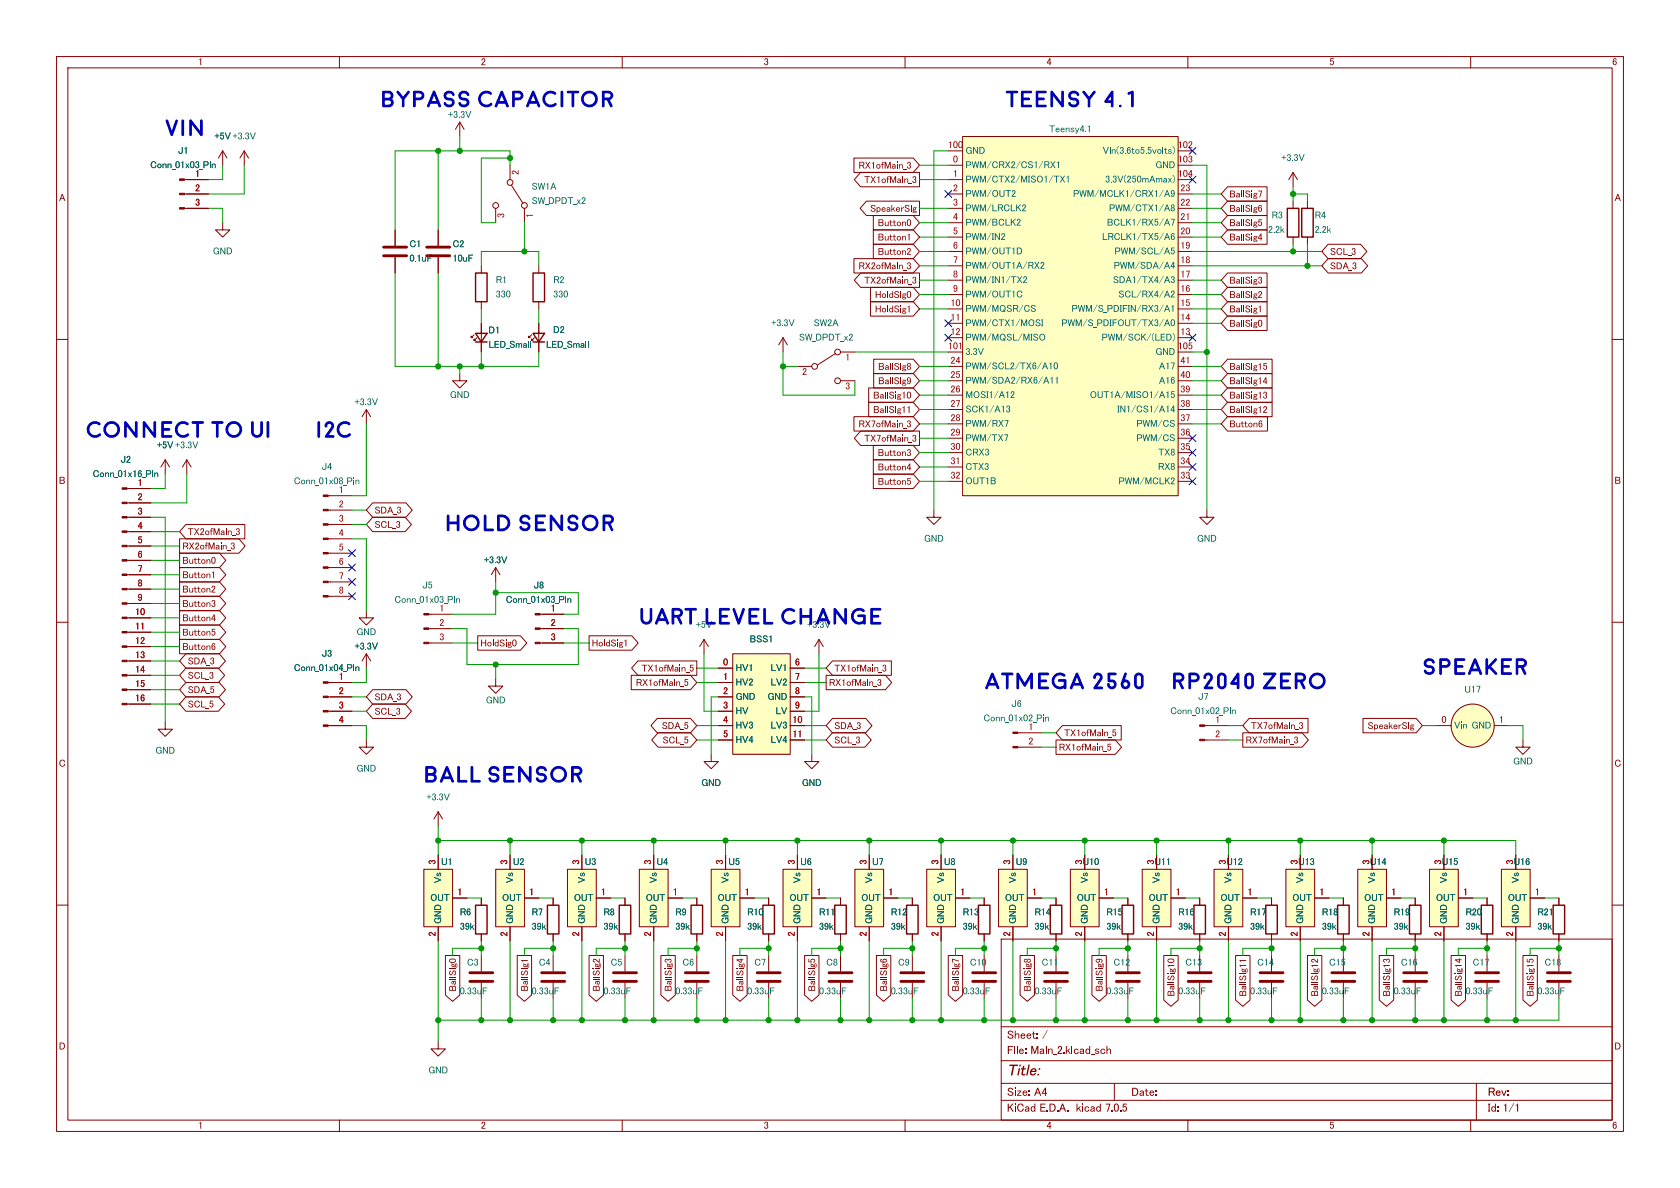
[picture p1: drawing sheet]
<svg xmlns="http://www.w3.org/2000/svg" width="297mm" height="210mm" viewBox="0 0 297 210" stroke-linecap="round" stroke-linejoin="round" font-family="sans-serif">
<defs><g id="words">
<g font-size="4.2" fill="#0000c2">
<text x="67.3" y="19.5">Bypass Capacitor</text>
<text x="177.8" y="19.5">Teensy 4.1</text>
<text x="29.2" y="24.6">Vin</text>
<text x="15.2" y="77.9">Connect</text>
<text x="44.2" y="77.9">UI</text>
<text x="55.9" y="77.9">I2C</text>
<text x="78.7" y="94.4">Hold</text>
<text x="91.6" y="94.4">sensor</text>
<text x="113" y="110.9">UARTlevel</text>
<text x="137.9" y="110.9">change</text>
<text x="251.5" y="119.8">speaker</text>
<text x="174" y="122.4">atmega</text>
<text x="192.9" y="122.4">2560</text>
<text x="207" y="122.4">rp2040 zero</text>
<text x="74.9" y="138.9">Ball</text>
<text x="86.2" y="138.9">Sensor</text>
</g>
<text font-size="2.8" fill="#840000" x="178" y="190.7">Title:</text>
<g font-size="2.1" fill="#840000">
<text x="178" y="184.1">Sheet:/</text>
<text x="178" y="186.8">File:Main_2.kicad_sch</text>
<text x="178" y="197">KiCadE.D.A. kicad7.0.5</text>
<text x="178" y="194.2">Size:A4</text>
<text x="200" y="194.2">Date:</text>
<text x="263" y="194.2">Rev:</text>
<text x="263" y="197">Id:1/1</text>
</g>
<g font-size="1.8" fill="#840000">
<text x="35" y="11.9">1</text>
<text x="85" y="11.9">2</text>
<text x="135" y="11.9">3</text>
<text x="185" y="11.9">4</text>
<text x="235" y="11.9">5</text>
<text x="285" y="11.9">6</text>
<text x="10.4" y="35.9">A</text>
<text x="151.8" y="30.2">RX1ofMain_3</text>
<text x="152.8" y="32.7">TX1ofMain_3</text>
<text x="217.3" y="35.3">BallSig7</text>
<text x="285.4" y="35.9">A</text>
<text x="153.8" y="37.8">SpeakerSig</text>
<text x="155.2" y="40.4">Button0</text>
<text x="217.3" y="37.8">BallSig6</text>
<text x="217.3" y="40.4">BallSig5</text>
<text x="151.8" y="48">RX2ofMain_3</text>
<text x="155.2" y="45.4">Button2</text>
<text x="155.2" y="42.9">Button1</text>
<text x="217.3" y="42.9">BallSig4</text>
<text x="235.1" y="45.4">SCL_3</text>
<text x="235.1" y="48">SDA_3</text>
<text x="152.8" y="50.5">TX2ofMain_3</text>
<text x="154.7" y="53.1">HoldSig0</text>
<text x="217.3" y="50.5">BallSig3</text>
<text x="217.3" y="53.1">BallSig2</text>
<text x="154.7" y="55.6">HoldSig1</text>
<text x="217.3" y="55.6">BallSig1</text>
<text x="217.3" y="58.1">BallSig0</text>
<text x="86.4" y="61.9">LED_Small</text>
<text x="155.3" y="65.8">BallSig8</text>
<text x="217.3" y="65.8">BallSig15</text>
<text x="154.4" y="70.8">BallSig10</text>
<text x="155.3" y="68.3">BallSig9</text>
<text x="217.3" y="70.8">BallSig13</text>
<text x="217.3" y="68.3">BallSig14</text>
<text x="151.8" y="75.9">RX7ofMain_3</text>
<text x="154.4" y="73.4">BallSig11</text>
<text x="217.3" y="73.4">BallSig12</text>
<text x="217.3" y="75.9">Button6</text>
<text x="152.8" y="78.5">TX7ofMain_3</text>
<text x="155.2" y="81">Button3</text>
<text x="155.2" y="83.5">Button4</text>
<text x="10.4" y="85.9">B</text>
<text x="155.2" y="86.1">Button5</text>
<text x="285.4" y="85.9">B</text>
<text x="33.2" y="95">TX2ofMain_3</text>
<text x="66.2" y="93.7">SCL_3</text>
<text x="66.2" y="91.2">SDA_3</text>
<text x="32.2" y="100">Button0</text>
<text x="32.2" y="97.5">RX2ofMain_3</text>
<text x="32.2" y="102.6">Button1</text>
<text x="32.2" y="107.7">Button3</text>
<text x="32.2" y="105.1">Button2</text>
<text x="32.2" y="112.7">Button5</text>
<text x="32.2" y="110.2">Button4</text>
<text x="32.2" y="115.3">Button6</text>
<text x="33.2" y="117.8">SDA_3</text>
<text x="84.9" y="114.6">HoldSig0</text>
<text x="104.6" y="114.6">HoldSig1</text>
<text x="113.4" y="119.1">TX1ofMain_5</text>
<text x="147.5" y="119.1">TX1ofMain_3</text>
<text x="33.2" y="122.9">SDA_5</text>
<text x="33.2" y="125.4">SCL_5</text>
<text x="33.2" y="120.4">SCL_3</text>
<text x="66.2" y="124.2">SDA_3</text>
<text x="112.4" y="121.6">RX1ofMain_5</text>
<text x="146.5" y="121.6">RX1ofMain_3</text>
<text x="66.2" y="126.7">SCL_3</text>
<text x="117" y="129.3">SDA_5</text>
<text x="117.1" y="131.8">SCL_5</text>
<text x="147.5" y="131.8">SCL_3</text>
<text x="147.5" y="129.3">SDA_3</text>
<text x="188.1" y="130.5">TX1ofMain_5</text>
<text x="220.2" y="131.8">RX7ofMain_3</text>
<text x="221.1" y="129.3">TX7ofMain_3</text>
<text x="241.8" y="129.3">SpeakerSig</text>
<text x="10.4" y="135.9">C</text>
<text x="187.2" y="133.1">RX1ofMain_5</text>
<text x="285.4" y="135.9">C</text>
<text x="81" y="175.3" transform="rotate(-90 81 175.3)">BallSig0</text>
<text x="93.7" y="175.3" transform="rotate(-90 93.7 175.3)">BallSig1</text>
<text x="106.4" y="175.3" transform="rotate(-90 106.4 175.3)">BallSig2</text>
<text x="119.1" y="175.3" transform="rotate(-90 119.1 175.3)">BallSig3</text>
<text x="131.8" y="175.3" transform="rotate(-90 131.8 175.3)">BallSig4</text>
<text x="144.5" y="175.3" transform="rotate(-90 144.5 175.3)">BallSig5</text>
<text x="157.2" y="175.3" transform="rotate(-90 157.2 175.3)">BallSig6</text>
<text x="169.9" y="175.3" transform="rotate(-90 169.9 175.3)">BallSig7</text>
<text x="182.6" y="175.3" transform="rotate(-90 182.6 175.3)">BallSig8</text>
<text x="195.3" y="175.3" transform="rotate(-90 195.3 175.3)">BallSig9</text>
<text x="208" y="176.2" transform="rotate(-90 208 176.2)">BallSig10</text>
<text x="220.7" y="176.2" transform="rotate(-90 220.7 176.2)">BallSig11</text>
<text x="233.4" y="176.2" transform="rotate(-90 233.4 176.2)">BallSig12</text>
<text x="246.1" y="176.2" transform="rotate(-90 246.1 176.2)">BallSig13</text>
<text x="258.8" y="176.2" transform="rotate(-90 258.8 176.2)">BallSig14</text>
<text x="271.5" y="176.2" transform="rotate(-90 271.5 176.2)">BallSig15</text>
<text x="10.4" y="185.9">D</text>
<text x="285.4" y="185.9">D</text>
<text x="35" y="199.9">1</text>
<text x="85" y="199.9">2</text>
<text x="135" y="199.9">3</text>
<text x="185" y="199.9">4</text>
<text x="235" y="199.9">5</text>
<text x="285" y="199.9">6</text>
</g>
<g font-size="1.8" fill="#006464">
<text x="79.2" y="21.2">+3.3V</text>
<text x="185.5" y="23.8">Teensy4.1</text>
<text x="31.5" y="27.6">J1</text>
<text x="37.9" y="25">+5V+3.3V</text>
<text x="37.9" y="25">+5V</text>
<text x="170.7" y="27.6">GND</text>
<text x="194.9" y="27.6">Vin(3.6to5.5volts)</text>
<text x="226.5" y="28.8">+3.3V</text>
<text x="26.5" y="30.1">Conn_01x03_Pin</text>
<text x="94" y="33.9">SW1A</text>
<text x="170.7" y="30.1">PWM/CRX2/CS1/RX1</text>
<text x="170.7" y="32.6">PWM/CTX2/MISO1/TX1</text>
<text x="170.7" y="35.2">PWM/OUT2</text>
<text x="189.7" y="35.2">PWM/MCLK1/CRX1/A9</text>
<text x="195.4" y="32.6">3.3V(250mAmax)</text>
<text x="204.3" y="30.1">GND</text>
<text x="94" y="36.5">SW_DPDT_x2</text>
<text x="170.7" y="37.7">PWM/LRCLK2</text>
<text x="170.7" y="40.3">PWM/BCLK2</text>
<text x="195.7" y="40.3">BCLK1/RX5/A7</text>
<text x="196.1" y="37.7">PWM/CTX1/A8</text>
<text x="224.2" y="41.5">2.2k</text>
<text x="224.8" y="39">R3</text>
<text x="232.4" y="39">R4</text>
<text x="232.4" y="41.5">2.2k</text>
<text x="37.6" y="45.3">GND</text>
<text x="72.4" y="44.1">C1</text>
<text x="72.4" y="46.6">0.1uF</text>
<text x="80" y="44.1">C2</text>
<text x="80" y="46.6">10uF</text>
<text x="170.7" y="42.8">PWM/IN2</text>
<text x="170.7" y="45.3">PWM/OUT1D</text>
<text x="170.7" y="47.9">PWM/OUT1A/RX2</text>
<text x="194.8" y="42.8">LRCLK1/TX5/A6</text>
<text x="196.9" y="47.9">PWM/SDA/A4</text>
<text x="197" y="45.3">PWM/SCL/A5</text>
<text x="87.6" y="50.4">R1</text>
<text x="87.6" y="53">330</text>
<text x="97.8" y="50.4">R2</text>
<text x="97.8" y="53">330</text>
<text x="170.7" y="50.4">PWM/IN1/TX2</text>
<text x="170.7" y="53">PWM/OUT1C</text>
<text x="196.7" y="50.4">SDA1/TX4/A3</text>
<text x="197.7" y="53">SCL/RX4/A2</text>
<text x="86.4" y="59.3">D1</text>
<text x="97.8" y="59.2">D2</text>
<text x="136.4" y="58">+3.3V</text>
<text x="143.8" y="58">SW2A</text>
<text x="170.7" y="55.5">PWM/MQSR/CS</text>
<text x="170.7" y="58">PWM/CTX1/MOSI</text>
<text x="187.6" y="58">PWM/S_PDIFOUT/TX3/A0</text>
<text x="189.4" y="55.5">PWM/S_PDIFIN/RX3/A1</text>
<text x="96.5" y="61.9">LED_Small</text>
<text x="141.2" y="60.6">SW_DPDT_x2</text>
<text x="170.7" y="63.1">3.3V</text>
<text x="170.7" y="60.6">PWM/MQSL/MISO</text>
<text x="170.7" y="65.7">PWM/SCL2/TX6/A10</text>
<text x="194.8" y="60.6">PWM/SCK/(LED)</text>
<text x="204.3" y="63.1">GND</text>
<text x="204.9" y="65.7">A17</text>
<text x="79.5" y="70.7">GND</text>
<text x="170.7" y="68.2">PWM/SDA2/RX6/A11</text>
<text x="170.7" y="70.7">MOSI1/A12</text>
<text x="192.7" y="70.7">OUT1A/MISO1/A15</text>
<text x="204.9" y="68.2">A16</text>
<text x="62.7" y="72">+3.3V</text>
<text x="170.7" y="73.3">SCK1/A13</text>
<text x="170.7" y="75.8">PWM/RX7</text>
<text x="197.5" y="73.3">IN1/CS1/A14</text>
<text x="200.9" y="75.8">PWM/CS</text>
<text x="21.3" y="82.2">J2</text>
<text x="27.8" y="79.6">+5V+3.3V</text>
<text x="27.8" y="79.6">+5V</text>
<text x="56.9" y="83.4">J4</text>
<text x="170.7" y="78.4">PWM/TX7</text>
<text x="170.7" y="80.9">CRX3</text>
<text x="170.7" y="83.4">CTX3</text>
<text x="200.9" y="78.4">PWM/CS</text>
<text x="204.7" y="83.4">RX8</text>
<text x="204.8" y="80.9">TX8</text>
<text x="16.4" y="84.7">Conn_01x16_Pin</text>
<text x="51.9" y="86">Conn_01x08_Pin</text>
<text x="170.7" y="86">OUT1B</text>
<text x="197.7" y="86">PWM/MCLK2</text>
<text x="85.6" y="100">+3.3V</text>
<text x="163.3" y="96.1">GND</text>
<text x="211.6" y="96.1">GND</text>
<text x="69.7" y="106.9">Conn_01x03_Pin</text>
<text x="74.6" y="104.4">J5</text>
<text x="89.4" y="106.9">Conn_01x03_Pin</text>
<text x="94.3" y="104.4">J8</text>
<text x="63" y="112.7">GND</text>
<text x="123" y="111.4">+5V</text>
<text x="132.5" y="113.9">BSS1</text>
<text x="142.7" y="111.4">+3.3V</text>
<text x="51.9" y="119">Conn_01x04_Pin</text>
<text x="56.9" y="116.5">J3</text>
<text x="62.7" y="115.2">+3.3V</text>
<text x="130" y="119">HV1</text>
<text x="136.2" y="119">LV1</text>
<text x="85.9" y="124.7">GND</text>
<text x="130" y="121.5">HV2</text>
<text x="130" y="124.1">GND</text>
<text x="135.7" y="124.1">GND</text>
<text x="136.2" y="121.5">LV2</text>
<text x="178.8" y="125.4">J6</text>
<text x="211.8" y="124.1">J7</text>
<text x="258.9" y="122.8">U17</text>
<text x="130" y="126.6">HV</text>
<text x="130" y="129.2">HV3</text>
<text x="130" y="131.7">HV4</text>
<text x="136.2" y="129.2">LV3</text>
<text x="136.2" y="131.7">LV4</text>
<text x="137.1" y="126.6">LV</text>
<text x="173.9" y="127.9">Conn_01x02_Pin</text>
<text x="206.9" y="126.6">Conn_01x02_Pin</text>
<text x="257" y="129.2">Vin GND</text>
<text x="27.5" y="133.6">GND</text>
<text x="63" y="136.8">GND</text>
<text x="267.5" y="135.5">GND</text>
<text x="75.4" y="141.9">+3.3V</text>
<text x="124" y="139.3">GND</text>
<text x="141.8" y="139.3">GND</text>
<text x="78" y="153.3">U1</text>
<text x="90.7" y="153.3">U2</text>
<text x="103.4" y="153.3">U3</text>
<text x="116.1" y="153.3">U4</text>
<text x="128.8" y="153.3">U5</text>
<text x="141.5" y="153.3">U6</text>
<text x="154.2" y="153.3">U7</text>
<text x="166.9" y="153.3">U8</text>
<text x="179.6" y="153.3">U9</text>
<text x="191.4" y="153.3">U10</text>
<text x="204.1" y="153.3">U11</text>
<text x="216.8" y="153.3">U12</text>
<text x="229.5" y="153.3">U13</text>
<text x="242.2" y="153.3">U14</text>
<text x="254.9" y="153.3">U15</text>
<text x="267.6" y="153.3">U16</text>
<text x="76.1" y="159.6">OUT</text>
<text x="78.4" y="156.1" transform="rotate(-90 78.4 156.1)">Vs</text>
<text x="88.8" y="159.6">OUT</text>
<text x="91.1" y="156.1" transform="rotate(-90 91.1 156.1)">Vs</text>
<text x="101.5" y="159.6">OUT</text>
<text x="103.8" y="156.1" transform="rotate(-90 103.8 156.1)">Vs</text>
<text x="114.2" y="159.6">OUT</text>
<text x="116.5" y="156.1" transform="rotate(-90 116.5 156.1)">Vs</text>
<text x="126.9" y="159.6">OUT</text>
<text x="129.2" y="156.1" transform="rotate(-90 129.2 156.1)">Vs</text>
<text x="139.6" y="159.6">OUT</text>
<text x="141.9" y="156.1" transform="rotate(-90 141.9 156.1)">Vs</text>
<text x="152.3" y="159.6">OUT</text>
<text x="154.6" y="156.1" transform="rotate(-90 154.6 156.1)">Vs</text>
<text x="165" y="159.6">OUT</text>
<text x="167.3" y="156.1" transform="rotate(-90 167.3 156.1)">Vs</text>
<text x="177.7" y="159.6">OUT</text>
<text x="180" y="156.1" transform="rotate(-90 180 156.1)">Vs</text>
<text x="190.4" y="159.6">OUT</text>
<text x="192.7" y="156.1" transform="rotate(-90 192.7 156.1)">Vs</text>
<text x="203.1" y="159.6">OUT</text>
<text x="205.4" y="156.1" transform="rotate(-90 205.4 156.1)">Vs</text>
<text x="215.8" y="159.6">OUT</text>
<text x="218.1" y="156.1" transform="rotate(-90 218.1 156.1)">Vs</text>
<text x="228.5" y="159.6">OUT</text>
<text x="230.8" y="156.1" transform="rotate(-90 230.8 156.1)">Vs</text>
<text x="241.2" y="159.6">OUT</text>
<text x="243.5" y="156.1" transform="rotate(-90 243.5 156.1)">Vs</text>
<text x="253.9" y="159.6">OUT</text>
<text x="256.2" y="156.1" transform="rotate(-90 256.2 156.1)">Vs</text>
<text x="266.6" y="159.6">OUT</text>
<text x="268.9" y="156.1" transform="rotate(-90 268.9 156.1)">Vs</text>
<text x="78.4" y="163.3" transform="rotate(-90 78.4 163.3)">GND</text>
<text x="81.3" y="162.2">R6</text>
<text x="81.3" y="164.7">39k</text>
<text x="91.1" y="163.3" transform="rotate(-90 91.1 163.3)">GND</text>
<text x="94" y="162.2">R7</text>
<text x="94" y="164.7">39k</text>
<text x="103.8" y="163.3" transform="rotate(-90 103.8 163.3)">GND</text>
<text x="106.7" y="162.2">R8</text>
<text x="106.7" y="164.7">39k</text>
<text x="116.5" y="163.3" transform="rotate(-90 116.5 163.3)">GND</text>
<text x="119.4" y="162.2">R9</text>
<text x="119.4" y="164.7">39k</text>
<text x="129.2" y="163.3" transform="rotate(-90 129.2 163.3)">GND</text>
<text x="132.1" y="162.2">R10</text>
<text x="132.1" y="164.7">39k</text>
<text x="141.9" y="163.3" transform="rotate(-90 141.9 163.3)">GND</text>
<text x="144.8" y="162.2">R11</text>
<text x="144.8" y="164.7">39k</text>
<text x="154.6" y="163.3" transform="rotate(-90 154.6 163.3)">GND</text>
<text x="157.5" y="162.2">R12</text>
<text x="157.5" y="164.7">39k</text>
<text x="167.3" y="163.3" transform="rotate(-90 167.3 163.3)">GND</text>
<text x="170.2" y="162.2">R13</text>
<text x="170.2" y="164.7">39k</text>
<text x="180" y="163.3" transform="rotate(-90 180 163.3)">GND</text>
<text x="182.9" y="162.2">R14</text>
<text x="182.9" y="164.7">39k</text>
<text x="192.7" y="163.3" transform="rotate(-90 192.7 163.3)">GND</text>
<text x="195.6" y="162.2">R15</text>
<text x="195.6" y="164.7">39k</text>
<text x="205.4" y="163.3" transform="rotate(-90 205.4 163.3)">GND</text>
<text x="208.3" y="162.2">R16</text>
<text x="208.3" y="164.7">39k</text>
<text x="218.1" y="163.3" transform="rotate(-90 218.1 163.3)">GND</text>
<text x="221" y="162.2">R17</text>
<text x="221" y="164.7">39k</text>
<text x="230.8" y="163.3" transform="rotate(-90 230.8 163.3)">GND</text>
<text x="233.7" y="162.2">R18</text>
<text x="233.7" y="164.7">39k</text>
<text x="243.5" y="163.3" transform="rotate(-90 243.5 163.3)">GND</text>
<text x="246.4" y="162.2">R19</text>
<text x="246.4" y="164.7">39k</text>
<text x="256.2" y="163.3" transform="rotate(-90 256.2 163.3)">GND</text>
<text x="259.1" y="162.2">R20</text>
<text x="259.1" y="164.7">39k</text>
<text x="268.9" y="163.3" transform="rotate(-90 268.9 163.3)">GND</text>
<text x="271.8" y="162.2">R21</text>
<text x="271.8" y="164.7">39k</text>
<text x="82.5" y="171.1">C3</text>
<text x="95.2" y="171.1">C4</text>
<text x="107.9" y="171.1">C5</text>
<text x="120.6" y="171.1">C6</text>
<text x="133.3" y="171.1">C7</text>
<text x="146" y="171.1">C8</text>
<text x="158.7" y="171.1">C9</text>
<text x="171.4" y="171.1">C10</text>
<text x="184.1" y="171.1">C11</text>
<text x="196.8" y="171.1">C12</text>
<text x="209.5" y="171.1">C13</text>
<text x="222.2" y="171.1">C14</text>
<text x="234.9" y="171.1">C15</text>
<text x="247.6" y="171.1">C16</text>
<text x="260.3" y="171.1">C17</text>
<text x="273" y="171.1">C18</text>
<text x="81.3" y="176.2">0.33uF</text>
<text x="94" y="176.2">0.33uF</text>
<text x="106.7" y="176.2">0.33uF</text>
<text x="119.4" y="176.2">0.33uF</text>
<text x="132.1" y="176.2">0.33uF</text>
<text x="144.8" y="176.2">0.33uF</text>
<text x="157.5" y="176.2">0.33uF</text>
<text x="170.2" y="176.2">0.33uF</text>
<text x="182.9" y="176.2">0.33uF</text>
<text x="195.6" y="176.2">0.33uF</text>
<text x="208.3" y="176.2">0.33uF</text>
<text x="221" y="176.2">0.33uF</text>
<text x="233.7" y="176.2">0.33uF</text>
<text x="246.4" y="176.2">0.33uF</text>
<text x="259.1" y="176.2">0.33uF</text>
<text x="271.8" y="176.2">0.33uF</text>
<text x="75.7" y="190.1">GND</text>
</g>
<g font-size="1.8" fill="#a90000">
<text x="167.6" y="26.4">100</text>
<text x="168.5" y="29">0</text>
<text x="208.2" y="26.4">102</text>
<text x="208.2" y="29">103</text>
<text x="34.5" y="31.5">1</text>
<text x="34.5" y="34">2</text>
<text x="92.2" y="30.9" transform="rotate(-90 92.2 30.9)">2</text>
<text x="168.5" y="31.5">1</text>
<text x="168.5" y="34">2</text>
<text x="208.2" y="31.5">104</text>
<text x="208.7" y="34">23</text>
<text x="34.5" y="36.6">3</text>
<text x="89.7" y="38.5" transform="rotate(-90 89.7 38.5)">3</text>
<text x="94.8" y="38.5" transform="rotate(-90 94.8 38.5)">1</text>
<text x="168.5" y="36.6">3</text>
<text x="168.5" y="39.1">4</text>
<text x="168.5" y="41.7">5</text>
<text x="208.7" y="41.7">20</text>
<text x="208.7" y="39.1">21</text>
<text x="208.7" y="36.6">22</text>
<text x="168.5" y="44.2">6</text>
<text x="168.5" y="46.7">7</text>
<text x="208.7" y="46.7">18</text>
<text x="208.7" y="44.2">19</text>
<text x="168.5" y="49.3">8</text>
<text x="168.5" y="51.8">9</text>
<text x="208.7" y="51.8">16</text>
<text x="208.7" y="49.3">17</text>
<text x="168" y="54.4">10</text>
<text x="168" y="56.9">11</text>
<text x="168" y="59.4">12</text>
<text x="208.7" y="59.4">13</text>
<text x="208.7" y="56.9">14</text>
<text x="208.7" y="54.4">15</text>
<text x="149.4" y="64.3">1</text>
<text x="167.6" y="62">101</text>
<text x="168" y="64.5">24</text>
<text x="208.2" y="62">105</text>
<text x="208.7" y="64.5">41</text>
<text x="141.8" y="66.8">2</text>
<text x="149.4" y="69.4">3</text>
<text x="168" y="67.1">25</text>
<text x="168" y="69.6">26</text>
<text x="208.7" y="69.6">39</text>
<text x="208.7" y="67.1">40</text>
<text x="168" y="72.1">27</text>
<text x="168" y="74.7">28</text>
<text x="168" y="77.2">29</text>
<text x="208.7" y="77.2">36</text>
<text x="208.7" y="74.7">37</text>
<text x="208.7" y="72.1">38</text>
<text x="168" y="79.8">30</text>
<text x="168" y="82.3">31</text>
<text x="208.7" y="82.3">34</text>
<text x="208.7" y="79.8">35</text>
<text x="24.3" y="86.1">1</text>
<text x="24.3" y="88.6">2</text>
<text x="59.9" y="87.4">1</text>
<text x="59.9" y="89.9">2</text>
<text x="168" y="84.8">32</text>
<text x="208.7" y="84.8">33</text>
<text x="24.3" y="91.2">3</text>
<text x="24.3" y="93.7">4</text>
<text x="59.9" y="92.5">3</text>
<text x="59.9" y="95">4</text>
<text x="24.3" y="96.3">5</text>
<text x="24.3" y="98.8">6</text>
<text x="24.3" y="101.3">7</text>
<text x="59.9" y="97.5">5</text>
<text x="59.9" y="100.1">6</text>
<text x="24.3" y="103.9">8</text>
<text x="24.3" y="106.4">9</text>
<text x="59.9" y="102.6">7</text>
<text x="59.9" y="105.2">8</text>
<text x="23.9" y="109">10</text>
<text x="23.9" y="111.5">11</text>
<text x="77.7" y="108.3">1</text>
<text x="77.7" y="110.9">2</text>
<text x="77.7" y="113.4">3</text>
<text x="97.3" y="108.3">1</text>
<text x="97.3" y="110.9">2</text>
<text x="97.3" y="113.4">3</text>
<text x="23.9" y="114">12</text>
<text x="23.9" y="116.6">13</text>
<text x="23.9" y="119.1">14</text>
<text x="127.8" y="117.9">0</text>
<text x="140.5" y="117.9">6</text>
<text x="23.9" y="121.7">15</text>
<text x="23.9" y="124.2">16</text>
<text x="59.9" y="120.4">1</text>
<text x="59.9" y="122.9">2</text>
<text x="59.9" y="125.5">3</text>
<text x="127.8" y="120.4">1</text>
<text x="127.8" y="122.9">2</text>
<text x="127.8" y="125.5">3</text>
<text x="140.5" y="120.4">7</text>
<text x="140.5" y="122.9">8</text>
<text x="140.5" y="125.5">9</text>
<text x="59.9" y="128">4</text>
<text x="127.8" y="128">4</text>
<text x="127.8" y="130.6">5</text>
<text x="140.1" y="128">10</text>
<text x="140.1" y="130.6">11</text>
<text x="181.8" y="129.3">1</text>
<text x="181.8" y="131.8">2</text>
<text x="214.8" y="128">1</text>
<text x="214.8" y="130.6">2</text>
<text x="254.8" y="128">0</text>
<text x="265" y="128">1</text>
<text x="77.2" y="152.8" transform="rotate(-90 77.2 152.8)">3</text>
<text x="89.9" y="152.8" transform="rotate(-90 89.9 152.8)">3</text>
<text x="102.6" y="152.8" transform="rotate(-90 102.6 152.8)">3</text>
<text x="115.3" y="152.8" transform="rotate(-90 115.3 152.8)">3</text>
<text x="128" y="152.8" transform="rotate(-90 128 152.8)">3</text>
<text x="140.7" y="152.8" transform="rotate(-90 140.7 152.8)">3</text>
<text x="153.4" y="152.8" transform="rotate(-90 153.4 152.8)">3</text>
<text x="166.1" y="152.8" transform="rotate(-90 166.1 152.8)">3</text>
<text x="178.8" y="152.8" transform="rotate(-90 178.8 152.8)">3</text>
<text x="191.5" y="152.8" transform="rotate(-90 191.5 152.8)">3</text>
<text x="204.2" y="152.8" transform="rotate(-90 204.2 152.8)">3</text>
<text x="216.9" y="152.8" transform="rotate(-90 216.9 152.8)">3</text>
<text x="229.6" y="152.8" transform="rotate(-90 229.6 152.8)">3</text>
<text x="242.3" y="152.8" transform="rotate(-90 242.3 152.8)">3</text>
<text x="255" y="152.8" transform="rotate(-90 255 152.8)">3</text>
<text x="267.7" y="152.8" transform="rotate(-90 267.7 152.8)">3</text>
<text x="80.8" y="158.5">1</text>
<text x="93.5" y="158.5">1</text>
<text x="106.2" y="158.5">1</text>
<text x="118.9" y="158.5">1</text>
<text x="131.6" y="158.5">1</text>
<text x="144.3" y="158.5">1</text>
<text x="157" y="158.5">1</text>
<text x="169.7" y="158.5">1</text>
<text x="182.4" y="158.5">1</text>
<text x="195.1" y="158.5">1</text>
<text x="207.8" y="158.5">1</text>
<text x="220.5" y="158.5">1</text>
<text x="233.2" y="158.5">1</text>
<text x="245.9" y="158.5">1</text>
<text x="258.6" y="158.5">1</text>
<text x="271.3" y="158.5">1</text>
<text x="77.2" y="165.5" transform="rotate(-90 77.2 165.5)">2</text>
<text x="89.9" y="165.5" transform="rotate(-90 89.9 165.5)">2</text>
<text x="102.6" y="165.5" transform="rotate(-90 102.6 165.5)">2</text>
<text x="115.3" y="165.5" transform="rotate(-90 115.3 165.5)">2</text>
<text x="128" y="165.5" transform="rotate(-90 128 165.5)">2</text>
<text x="140.7" y="165.5" transform="rotate(-90 140.7 165.5)">2</text>
<text x="153.4" y="165.5" transform="rotate(-90 153.4 165.5)">2</text>
<text x="166.1" y="165.5" transform="rotate(-90 166.1 165.5)">2</text>
<text x="178.8" y="165.5" transform="rotate(-90 178.8 165.5)">2</text>
<text x="191.5" y="165.5" transform="rotate(-90 191.5 165.5)">2</text>
<text x="204.2" y="165.5" transform="rotate(-90 204.2 165.5)">2</text>
<text x="216.9" y="165.5" transform="rotate(-90 216.9 165.5)">2</text>
<text x="229.6" y="165.5" transform="rotate(-90 229.6 165.5)">2</text>
<text x="242.3" y="165.5" transform="rotate(-90 242.3 165.5)">2</text>
<text x="255" y="165.5" transform="rotate(-90 255 165.5)">2</text>
<text x="267.7" y="165.5" transform="rotate(-90 267.7 165.5)">2</text>
</g>
</g></defs>
<g fill="none" stroke="#840000" stroke-width=".18">
<path d="M10 10h277v190h-277zM12 12h273v186h-273zM60 10v2M110 10v2M160 10v2M210 10v2M260 10v2M32.6 36.8h4.2M32.6 34.3h4.2M32.6 31.8h4.2M39.4 39.4v1.2h1.2l-1.2 1.3-1.3-1.3h1.3M39.4 26.7l-.8 1.2"/>
<path d="M39.4 26.7v2.5M39.4 26.7l.7 1.2M43.2 26.7l-.8 1.2M43.2 26.7v2.5M43.2 26.7l.7 1.2M81.3 21.6l-.8 1.3M81.3 21.6v2.5M81.3 21.6l.7 1.3M87.6 36.8v2.6M90.2 29.2v2.6M90.4 32.8l2.1 3.1M92.7 36.8v2.6"/>
<path d="M151 27.9h10.4l1.2 1.3-1.2 1.3h-10.4zM152.1 30.5h10.5v2.5h-10.5l-1.1-1.2zM153.2 35.6h9.4v2.5h-9.4l-1.1-1.3zM154.4 38.1h7l1.2 1.3-1.2 1.2h-7zM167.6 36.8h2.6M167.6 34.3h2.6M167.6 31.8h2.6M167.6 29.2h2.6M167.6 39.4h2.6M170.2 24.1h38.1v63.5h-38.1zM217 35.6h7v2.5h-7l-1.1-1.3zM217 33h7v2.6h-7l-1.1-1.3z"/>
<path d="M217 38.1h7v2.5h-7l-1.1-1.2zM228.6 30.5l-.8 1.3M228.6 30.5v2.5M228.6 35.6v1.2M228.6 30.5l.8 1.3M231.1 35.6v1.2M10 60h2M69.8 40.6v2.8M69.8 45.5v2.8M77.5 40.6v2.8M77.5 45.5v2.8M83.8 59.2l-.5 .5v-.3v.3h.3"/>
<path d="M84.3 59.7l-.5 .5v-.3v.3h.3M85.1 47v1.3M85.1 53.3v1.3M85.1 57.2v5M94 59.2l-.5 .5v-.3v.3h.2M94.5 59.7l-.5 .5v-.3v.3h.2M95.2 47v1.3M95.2 53.3v1.3M95.2 57.2v3.3M138.4 59.7l-.7 1.3M138.4 59.7v2.5M138.4 59.7l.8 1.3"/>
<path d="M151 45.7h10.4l1.2 1.3-1.2 1.3h-10.4zM152.1 48.3h10.5v2.5h-10.5l-1.1-1.3zM153.9 53.3h7.5l1.2 1.3-1.2 1.3h-7.5zM153.9 50.8h7.5l1.2 1.3-1.2 1.2h-7.5zM154.4 43.2h7l1.2 1.3-1.2 1.2h-7zM154.4 40.6h7l1.2 1.3-1.2 1.3h-7zM167.6 41.9h2.6M167.6 44.5h2.6M167.6 47h2.6M167.6 49.5h2.6M167.6 52.1h2.6M217 53.3h7v2.6h-7l-1.1-1.3z"/>
<path d="M217 55.9h7v2.5h-7l-1.1-1.2zM217 48.3h7v2.5h-7l-1.1-1.3zM217 50.8h7v2.5h-7l-1.1-1.2zM217 40.6h7v2.6h-7l-1.1-1.3zM228.6 41.9v1.3M231.1 41.9v1.3M234.8 43.2h5.7l1.2 1.3-1.2 1.2h-5.7l-1.1-1.2zM234.8 45.7h5.9l1.1 1.3-1.1 1.3h-5.9l-1.1-1.3zM285 60h2M64.8 72.4l-.8 1.3M64.8 72.4v2.5M64.8 72.4l.7 1.3"/>
<path d="M81.3 66v1.3h1.2l-1.2 1.3-1.3-1.3h1.3M141 64.8h2.5M147.7 62.5l-3.2 2M148.6 62.2h2.5M148.6 67.3h2.5M151 73.7h10.4l1.2 1.2-1.2 1.3h-10.4zM152.1 76.2h10.5v2.5h-10.5l-1.1-1.2zM153.6 71.1h7.8l1.2 1.3-1.2 1.3h-7.8zM153.6 68.6h7.8l1.2 1.3-1.2 1.2h-7.8zM154.4 78.7h7l1.2 1.3-1.2 1.3h-7zM154.5 66h6.9l1.2 1.3-1.2 1.3h-6.9zM154.5 63.5h6.9l1.2 1.3-1.2 1.2h-6.9z"/>
<path d="M217 63.5h7.9v2.5h-7.9l-1.1-1.2zM217 68.6h7.9v2.5h-7.9l-1.1-1.2zM217 71.1h7.9v2.6h-7.9l-1.1-1.3zM217 66h7.9v2.6h-7.9l-1.1-1.3zM217 73.7h7.1v2.5h-7.1l-1.1-1.3zM22.5 99.1h4.2M22.5 96.5h4.2M22.5 94h4.2M22.5 91.4h4.2M22.5 88.9h4.2M22.5 86.4h4.2M29.2 81.3l-.8 1.3"/>
<path d="M29.2 81.3v2.5M29.2 81.3l.8 1.3M31.7 97.8h7.1l1.1 1.3-1.1 1.2h-7.1zM31.7 95.2h10.5l1.1 1.3-1.1 1.3h-10.5zM32.9 92.7h10.4v2.6h-10.4l-1.2-1.3zM33 81.3l-.7 1.3M33 81.3v2.5M33 81.3l.8 1.3M58 97.8h4.2M58 95.3h4.2M58 92.7h4.2M58 90.2h4.2"/>
<path d="M58 87.6h4.2M65.9 91.4h5.7l1.1 1.3-1.1 1.3h-5.7l-1.1-1.3zM65.9 88.9h5.9l1.1 1.3-1.1 1.2h-5.9l-1.1-1.2zM154.4 83.8h7l1.2 1.3-1.2 1.3h-7zM154.4 81.3h7l1.2 1.3-1.2 1.2h-7zM165.1 90.2v1.2h1.3l-1.3 1.3-1.3-1.3h1.3M213.4 90.2v1.2h1.2l-1.2 1.3-1.3-1.3h1.3M10 110h2M22.5 119.4h4.2M22.5 116.8h4.2M22.5 114.3h4.2M22.5 111.8h4.2"/>
<path d="M22.5 109.2h4.2M22.5 106.7h4.2M22.5 104.1h4.2M22.5 101.6h4.2M31.7 113h7.1l1.1 1.3-1.1 1.3h-7.1zM31.7 110.5h7.1l1.1 1.3-1.1 1.2h-7.1zM31.7 107.9h7.1l1.1 1.3-1.1 1.3h-7.1zM31.7 100.3h7.1l1.1 1.3-1.1 1.3h-7.1zM31.7 105.4h7.1l1.1 1.3-1.1 1.3h-7.1zM31.7 102.9h7.1l1.1 1.2-1.1 1.3h-7.1zM32.9 118.1h5.7l1.1 1.3-1.1 1.3h-5.7l-1.2-1.3zM32.9 115.6h5.8l1.2 1.2-1.2 1.3h-5.8l-1.2-1.3z"/>
<path d="M58 105.4h4.2M58 102.9h4.2M58 100.3h4.2M64.8 108v1.2h1.2l-1.2 1.3-1.3-1.3h1.3M64.8 115.6v2.5M64.8 115.6l-.8 1.2M64.8 115.6l.7 1.2M75.8 113.7h4.2M75.8 111.1h4.2M75.8 108.6h4.2M84.5 112.4h7.5l1.1 1.3-1.1 1.2h-7.5zM87.6 100.3l-.7 1.3"/>
<path d="M87.6 100.3v2.6M87.6 100.3l.8 1.3M95.5 113.7h4.2M95.5 111.1h4.2M95.5 108.6h4.2M104.1 112.4h7.6l1.1 1.3-1.1 1.2h-7.6zM111.6 119.4h10.5l1.1 1.3-1.1 1.2h-10.5zM112.8 116.8h10.4v2.6h-10.4l-1.1-1.3zM124.5 113l-.8 1.3M124.5 113v2.6M124.5 113l.7 1.3M127 118.1h2.5"/>
<path d="M129.5 115.6h10.2v17.8h-10.2zM139.7 118.1h2.5M144.8 113l-.8 1.3M144.8 113v2.6M144.8 113l.7 1.3M146 119.4h10.5l1.1 1.3-1.1 1.2h-10.5zM147.2 116.8h10.4v2.6h-10.4l-1.2-1.3zM285 110h2M22.5 124.5h4.2M22.5 121.9h4.2M29.2 127.6v1.3h1.3l-1.3 1.3-1.3-1.3h1.3M32.9 120.6h5.8l1.2 1.3-1.2 1.3h-5.8l-1.2-1.3z"/>
<path d="M32.9 123.2h5.7l1.1 1.3-1.1 1.2h-5.7l-1.2-1.2zM58 120.7h4.2M58 123.2h4.2M58 125.7h4.2M58 128.3h4.2M64.8 130.8v1.3h1.2l-1.2 1.3-1.3-1.3h1.3M65.9 121.9h5.9l1.1 1.3-1.1 1.3h-5.9l-1.1-1.3zM65.9 124.5h5.7l1.1 1.2-1.1 1.3h-5.7l-1.1-1.3zM87.6 120v1.3h1.3l-1.3 1.3-1.2-1.3h1.2M116.2 127h5.9l1.1 1.3-1.1 1.2h-5.9l-1.1-1.2zM116.3 129.5h5.8l1.1 1.3-1.1 1.3h-5.8l-1.1-1.3zM125.7 133.4v1.2h1.3l-1.3 1.3-1.2-1.3h1.2"/>
<path d="M127 120.7h2.5M127 123.2h2.5M127 125.7h2.5M127 128.3h2.5M127 130.8h2.5M139.7 120.7h2.5M139.7 123.2h2.5M139.7 125.7h2.5M143.5 133.4v1.2h1.3l-1.3 1.3-1.3-1.3h1.3M147.2 129.5h5.7l1.1 1.3-1.1 1.3h-5.7l-1.2-1.3zM147.2 127h5.8l1.2 1.3-1.2 1.2h-5.8l-1.2-1.2zM179.9 132.1h4.2"/>
<path d="M179.9 129.5h4.2M186.7 130.8h10.5l1.1 1.3-1.1 1.3h-10.5zM187.8 128.3h10.4v2.5h-10.4l-1.1-1.3zM213 128.3h4.2M213 130.8h4.2M219.7 129.5h10.5l1.1 1.3-1.1 1.3h-10.5zM220.8 127h10.4v2.5h-10.4l-1.1-1.2zM241 127h9.3l1.2 1.3-1.2 1.2h-9.3zM254 128.3h2.5M264.2 128.3h2.5M269.2 130.8v1.3h1.3l-1.3 1.3-1.2-1.3h1.2M10 160h2"/>
<path d="M74.9 153.7h5.1v10.1h-5.1zM77.5 143.5v2.6M77.5 151.1v2.6M77.5 143.5l-.8 1.3M77.5 143.5l.7 1.3M80 158.8h2.5M85.1 158.8v1.2M87.6 153.7h5.1v10.1h-5.1zM90.2 151.1v2.6M92.7 158.8h2.5M97.8 158.8v1.2M100.3 153.7h5.1v10.1h-5.1z"/>
<path d="M102.9 151.1v2.6M105.4 158.8h2.5M110.5 158.8v1.2M113 153.7h5.1v10.1h-5.1zM115.6 151.1v2.6M118.1 158.8h2.5M123.2 158.8v1.2M125.7 153.7h5.1v10.1h-5.1zM128.3 151.1v2.6M130.8 158.8h2.5M135.9 158.8v1.2M138.4 153.7h5.1v10.1h-5.1z"/>
<path d="M141 151.1v2.6M143.5 158.8h2.5M148.6 158.8v1.2M151.1 153.7h5.1v10.1h-5.1zM153.7 151.1v2.6M156.2 158.8h2.5M161.3 158.8v1.2M163.8 153.7h5.1v10.1h-5.1zM166.4 151.1v2.6M168.9 158.8h2.5M174 158.8v1.2M176.5 153.7h5.1v10.1h-5.1z"/>
<path d="M179.1 151.1v2.6M181.6 158.8h2.5M186.7 158.8v1.2M189.2 153.7h5.1v10.1h-5.1zM191.8 151.1v2.6M194.3 158.8h2.5M199.4 158.8v1.2M201.9 153.7h5.1v10.1h-5.1zM204.5 151.1v2.6M207 158.8h2.5M212.1 158.8v1.2M214.6 153.7h5.1v10.1h-5.1z"/>
<path d="M217.2 151.1v2.6M219.7 158.8h2.5M224.8 158.8v1.2M227.3 153.7h5.1v10.1h-5.1zM229.9 151.1v2.6M232.4 158.8h2.5M237.5 158.8v1.2M240 153.7h5.1v10.1h-5.1zM242.6 151.1v2.6M245.1 158.8h2.5M250.2 158.8v1.2M252.7 153.7h5.1v10.1h-5.1z"/>
<path d="M255.3 151.1v2.6M257.8 158.8h2.5M262.9 158.8v1.2M265.4 153.7h5.1v10.1h-5.1zM268 151.1v2.6M270.5 158.8h2.5M275.6 158.8v1.2M285 160h2M77.5 163.8v2.6M78.7 168.9h2.6v7l-1.3 1.1-1.3-1.1zM85.1 165.1v1.3M85.1 168.9v2.8"/>
<path d="M85.1 173.7v2.8M90.2 163.8v2.6M91.4 168.9h2.6v7l-1.3 1.1-1.3-1.1zM97.8 165.1v1.3M97.8 168.9v2.8M97.8 173.7v2.8M102.9 163.8v2.6M104.1 168.9h2.6v7l-1.3 1.1-1.3-1.1zM110.5 165.1v1.3M110.5 168.9v2.8M110.5 173.7v2.8M115.6 163.8v2.6"/>
<path d="M116.8 168.9h2.6v7l-1.3 1.1-1.3-1.1zM123.2 165.1v1.3M123.2 168.9v2.8M123.2 173.7v2.8M128.3 163.8v2.6M129.5 168.9h2.6v7l-1.3 1.1-1.3-1.1zM135.9 165.1v1.3M135.9 168.9v2.8M135.9 173.7v2.8M141 163.8v2.6M142.2 168.9h2.6v7l-1.3 1.1-1.3-1.1zM148.6 165.1v1.3"/>
<path d="M148.6 168.9v2.8M148.6 173.7v2.8M153.7 163.8v2.6M154.9 168.9h2.6v7l-1.3 1.1-1.3-1.1zM161.3 165.1v1.3M161.3 168.9v2.8M161.3 173.7v2.8M166.4 163.8v2.6M167.6 168.9h2.6v7l-1.3 1.1-1.3-1.1zM174 165.1v1.3M174 168.9v2.8M174 173.7v2.8"/>
<path d="M177 166h108v32h-108zM179.1 163.8v2.6M180.3 168.9h2.6v7l-1.3 1.1-1.3-1.1zM186.7 165.1v1.3M186.7 168.9v2.8M186.7 173.7v2.8M191.8 163.8v2.6M193 168.9h2.6v7l-1.3 1.1-1.3-1.1zM199.4 165.1v1.3M199.4 168.9v2.8M199.4 173.7v2.8M204.5 163.8v2.6"/>
<path d="M205.7 168.9h2.6v7.9l-1.3 1.1-1.3-1.1zM212.1 165.1v1.3M212.1 168.9v2.8M212.1 173.7v2.8M217.2 163.8v2.6M218.4 168.9h2.6v7.9l-1.3 1.1-1.3-1.1zM224.8 165.1v1.3M224.8 168.9v2.8M224.8 173.7v2.8M229.9 163.8v2.6M231.1 168.9h2.6v7.9l-1.3 1.1-1.3-1.1zM237.5 165.1v1.3"/>
<path d="M237.5 168.9v2.8M237.5 173.7v2.8M242.6 163.8v2.6M243.8 168.9h2.6v7.9l-1.3 1.1-1.3-1.1zM250.2 165.1v1.3M250.2 168.9v2.8M250.2 173.7v2.8M255.3 163.8v2.6M256.5 168.9h2.6v7.9l-1.3 1.1-1.3-1.1zM262.9 165.1v1.3M262.9 168.9v2.8M262.9 173.7v2.8"/>
<path d="M268 163.8v2.6M269.2 168.9h2.6v7.9l-1.3 1.1-1.3-1.1zM275.6 165.1v1.3M275.6 168.9v2.8M275.6 173.7v2.8M60 198v2M77.5 184.2v1.2h1.2l-1.2 1.3-1.3-1.3h1.3M110 198v2M160 198v2M177 194.5h108M177 191.5h108M177 187.5h108"/>
<path d="M177 181.5h108M197 191.5v3M210 198v2M260 198v2M261 191.5v6.5"/>
<circle cx="87.6" cy="36.3" r=".51"/>
<circle cx="90.2" cy="32.3" r=".51"/>
<circle cx="92.7" cy="36.3" r=".51"/>
<circle cx="144" cy="64.8" r=".51"/>
<circle cx="148.1" cy="67.3" r=".51"/>
<circle cx="148.1" cy="62.2" r=".51"/>
<circle cx="260.4" cy="128.3" r="3.8"/>
</g>
<g fill="none" stroke="#840000" stroke-width=".25">
<path d="M227.6 36.8h2v5.1h-2zM230.1 36.8h2.1v5.1h-2.1zM84.1 48.3h2v5h-2zM84.1 58.9h2l-1 1.6zM94.2 48.3h2.1v5h-2.1zM94.2 58.9h2.1l-1.1 1.6zM84.1 60.5h2M94.2 60.5h2.1M84.1 160h2v5.1h-2zM96.8 160h2v5.1h-2zM109.5 160h2v5.1h-2zM122.2 160h2v5.1h-2z"/>
<path d="M134.9 160h2v5.1h-2zM147.6 160h2v5.1h-2zM160.3 160h2v5.1h-2zM173 160h2v5.1h-2zM185.7 160h2v5.1h-2zM198.4 160h2v5.1h-2zM211.1 160h2v5.1h-2zM223.8 160h2v5.1h-2zM236.5 160h2v5.1h-2zM249.2 160h2v5.1h-2zM261.9 160h2v5.1h-2zM274.6 160h2v5.1h-2z"/>
</g>
<g fill="none" stroke="#840000" stroke-width=".51">
<path d="M67.8 45.2h4.1M67.8 43.7h4.1M75.4 45.2h4.1M75.4 43.7h4.1M83.1 173.5h4M83.1 172h4M95.8 173.5h4M95.8 172h4M108.5 173.5h4M108.5 172h4M121.2 173.5h4M121.2 172h4"/>
<path d="M133.9 173.5h4M133.9 172h4M146.6 173.5h4M146.6 172h4M159.3 173.5h4M159.3 172h4M172 173.5h4M172 172h4M184.7 173.5h4M184.7 172h4M197.4 173.5h4M197.4 172h4"/>
<path d="M210.1 173.5h4M210.1 172h4M222.8 173.5h4M222.8 172h4M235.5 173.5h4M235.5 172h4M248.2 173.5h4M248.2 172h4M260.9 173.5h4M260.9 172h4M273.6 173.5h4M273.6 172h4"/>
</g>
<g fill="#840000" stroke="#840000" stroke-width=".18">
<path d="M21.6 124.3h.9v.3h-.9z"/>
<path d="M21.6 121.8h.9v.2h-.9z"/>
<path d="M21.6 119.3h.9v.2h-.9z"/>
<path d="M21.6 116.7h.9v.3h-.9z"/>
<path d="M21.6 114.2h.9v.2h-.9z"/>
<path d="M21.6 111.6h.9v.3h-.9z"/>
<path d="M21.6 109.1h.9v.2h-.9z"/>
<path d="M21.6 106.6h.9v.2h-.9z"/>
<path d="M21.6 104h.9v.3h-.9z"/>
<path d="M21.6 101.5h.9v.2h-.9z"/>
<path d="M21.6 98.9h.9v.3h-.9z"/>
<path d="M21.6 96.4h.9v.2h-.9z"/>
<path d="M21.6 93.9h.9v.2h-.9z"/>
<path d="M21.6 91.3h.9v.3h-.9z"/>
<path d="M21.6 88.8h.9v.2h-.9z"/>
<path d="M21.6 86.2h.9v.3h-.9z"/>
<path d="M94.6 113.5h.9v.3h-.9z"/>
<path d="M94.6 111h.9v.3h-.9z"/>
<path d="M94.6 108.5h.9v.2h-.9z"/>
<path d="M74.9 113.5h.9v.3h-.9z"/>
<path d="M74.9 111h.9v.3h-.9z"/>
<path d="M74.9 108.5h.9v.2h-.9z"/>
<path d="M57.1 128.1h.9v.3h-.9z"/>
<path d="M57.1 125.6h.9v.3h-.9z"/>
<path d="M57.1 123.1h.9v.2h-.9z"/>
<path d="M57.1 120.5h.9v.3h-.9z"/>
<path d="M57.1 105.3h.9v.2h-.9z"/>
<path d="M57.1 102.7h.9v.3h-.9z"/>
<path d="M57.1 100.2h.9v.3h-.9z"/>
<path d="M57.1 97.7h.9v.2h-.9z"/>
<path d="M57.1 95.1h.9v.3h-.9z"/>
<path d="M57.1 92.6h.9v.2h-.9z"/>
<path d="M57.1 90h.9v.3h-.9z"/>
<path d="M57.1 87.5h.9v.3h-.9z"/>
<path d="M212.1 130.7h.9v.2h-.9z"/>
<path d="M212.1 128.1h.9v.3h-.9z"/>
<path d="M31.7 36.7h.9v.3h-.9z"/>
<path d="M31.7 34.2h.9v.2h-.9z"/>
<path d="M31.7 31.6h.9v.3h-.9z"/>
<path d="M179.1 132h.8v.2h-.8z"/>
<path d="M179.1 129.4h.8v.3h-.8z"/>
</g>
<g fill="#ffffc2" stroke="#ffffc2" stroke-width=".18">
<path d="M214.6 153.7h5.1v10.1h-5.1z"/>
<path d="M240 153.7h5.1v10.1h-5.1z"/>
<path d="M100.3 153.7h5.1v10.1h-5.1z"/>
<path d="M87.6 153.7h5.1v10.1h-5.1z"/>
<path d="M74.9 153.7h5.1v10.1h-5.1z"/>
<path d="M227.3 153.7h5.1v10.1h-5.1z"/>
<path d="M201.9 153.7h5.1v10.1h-5.1z"/>
<path d="M252.7 153.7h5.1v10.1h-5.1z"/>
<path d="M129.5 115.6h10.2v17.8h-10.2z"/>
<path d="M113 153.7h5.1v10.1h-5.1z"/>
<path d="M138.4 153.7h5.1v10.1h-5.1z"/>
<path d="M125.7 153.7h5.1v10.1h-5.1z"/>
<path d="M176.5 153.7h5.1v10.1h-5.1z"/>
<path d="M189.2 153.7h5.1v10.1h-5.1z"/>
<path d="M265.4 153.7h5.1v10.1h-5.1z"/>
<path d="M151.1 153.7h5.1v10.1h-5.1z"/>
<path d="M163.8 153.7h5.1v10.1h-5.1z"/>
<path d="M170.2 24.1h38.1v63.5h-38.1z"/>
<circle cx="260.4" cy="128.3" r="3.8"/>
</g>
<g fill="#0000c2">
<path d="M87.9 91h1.3l.5 .3 .3 .4 .2 .6v.6l-.3 .5-.5 .3-.6 .2h-.7l-.2-.1v-2.4h.5v2h.5l.4-.2 .3-.3 .1-.5-.1-.4-.3-.4-.4-.2h-1z"/>
<path d="M106.6 91h1.3l.5 .4 .1 .7-.6 .5 .5 1-.1 .3-.3-.1-.6-1.1h-.4v1.1l-.2 .1-.2-.1-.1-2.4h.5v.8l.8-.1 .3-.3-.3-.3-1.3-.1z"/>
<path d="M190.2 119l.2-.1 .2 .1 1 2.5-.1 .3h-.3l-.2-.6h-1.2l-.3 .6h-.2l-.1-.1 .3-1h1.3l-.4-.9-.4 .9h-.5z"/>
<path d="M268 116.4h1.2l.7 .4v.7l-.5 .5 .4 1-.1 .3-.3-.1-.6-1.1h-.4v1.1l-.2 .1-.2-.1-.1-2.4h.5v.8l.8-.1 .3-.3-.3-.3-1.3-.1z"/>
<path d="M231.8 119.3l.5-.3 .6-.1 .5 .1 .5 .3 .3 .5 .1 .6-.1 .5-.3 .5-.5 .3-.5 .1-.6-.1-.5-.3-.3-.5-.1-.5h.5l.3 .7 .7 .3 .7-.3 .3-.7-.3-.7-.7-.3-.7 .3-.3 .7h-.5l.1-.6z"/>
<path d="M103.2 16.5l.4-.4 .6-.1 .6 .1 .4 .4 .4 .4 .1 .6-.1 .6-.4 .4-.4 .4-.6 .1-.6-.1-.4-.4-.4-.4-.1-.6h.5l.3 .7 .7 .3 .7-.3 .3-.7-.3-.7-.7-.3-.7 .3-.3 .7h-.5l.1-.6z"/>
<path d="M106.5 16.1l1.2-.1 .6 .5 .1 .7-.6 .5 .5 1-.1 .2h-.3l-.6-1.2h-.4v1.1l-.3 .2-.2-.1v-2.4h.5v.7h.8l.2-.3-.3-.4h-1.2z"/>
<path d="M83.3 135.5l.2-.1 .2 .2v2.3h1.1l.2 .2-.1 .2-1.5 .1-.2-.2z"/>
<path d="M101 135.5l1.3-.1 .6 .5v.6l-.5 .6 .4 .9-.1 .3h-.3l-.5-1.2h-.5v1.1l-.2 .2-.2-.2-.1-2.3h.5v.7h.8l.3-.3-.3-.4h-1.3z"/>
<path d="M135 107.5h.3l.1 .2v2.2l1.2 .1 .1 .1-.1 .3h-1.4l-.2-.1z"/>
<path d="M153.9 107.5h1.7l.2 .1v.2l-.2 .1h-1.3v.8h1l.2 .2-.2 .3h-1v.7l1.4 .1 .1 .1-.1 .3h-1.6l-.2-.1z"/>
<path d="M31.3 74.9l.5-.3 .5-.2 .5 .1 .5 .3 .1 .2-.2 .2-.7-.3-.6 .2-.4 .4-.1 .5 .1 .4 .4 .4 .6 .1 .7-.3 .2 .2v.2l-.5 .3-.6 .1-.5-.1-.5-.4-.3-.4-.1-.6 .1-.6z"/>
<path d="M33.9 74.5l1.9-.1 .2 .2-.1 .3h-.7v2.3l-.2 .2h-.2l-.1-.2v-2.3h-.7l-.1-.2z"/>
<path d="M37.4 74.5l1.9-.1 .2 .2-.1 .3h-.7v2.3l-.2 .2h-.2l-.1-.2v-2.3h-.8l-.1-.2z"/>
<path d="M40.3 74.9l.5-.3 .5-.2 .6 .2 .5 .3 .3 .5 .1 .5-.1 .6-.3 .5-.5 .3-.6 .1-.5-.1-.5-.3-.3-.5-.1-.6h.4l.3 .7 .7 .3 .7-.3 .3-.7-.3-.7-.7-.3-.7 .3-.3 .7h-.4l.1-.5z"/>
</g>
<g fill="none" stroke="#009600" stroke-width=".18">
<path d="M36.8 36.8h2.6v2.6M39.4 29.2v2.6h-2.6M43.2 29.2v5.1h-6.4M77.5 26.7v13.9M81.3 24.1v2.6M90.2 29.2v-2.5h-20.4v13.9M90.2 27.9h-5.1v11.5h2.5M92.7 39.4v5.1M162.6 39.4h5M162.6 36.8h5M162.6 29.2h5M162.6 31.8h5"/>
<path d="M167.6 26.7h-2.5v63.5M210.8 39.4h5.1M210.8 34.3h5.1M210.8 36.8h5.1M210.8 29.2h2.6v61M228.6 34.3h2.5v1.3M228.6 33v2.6M69.8 48.3v16.5h25.4v-2.6M77.5 48.3v16.5M85.1 47v-2.5h10.1v2.5M85.1 54.6v2.6M95.2 54.6v2.6"/>
<path d="M162.6 44.5h5M162.6 49.5h5M162.6 52.1h5M162.6 41.9h5M162.6 47h5M162.6 54.6h5M210.8 44.5h22.9M210.8 49.5h5.1M210.8 52.1h5.1M210.8 41.9h5.1M210.8 47h22.9M210.8 54.6h5.1"/>
<path d="M210.8 57.2h5.1M228.6 43.2v1.3M231.1 43.2v3.8M64.8 74.9v12.7h-2.6M81.3 64.8v1.2M85.1 62.2v2.6M138.4 64.8h2.6M138.4 62.2v7.7h12.7v-2.6M151.1 62.2h16.5M162.6 64.8h5M162.6 74.9h5M162.6 77.5h5"/>
<path d="M162.6 72.4h5M162.6 67.3h5M162.6 69.9h5M210.8 64.8h5.1M210.8 62.2h2.6M210.8 74.9h5.1M210.8 72.4h5.1M210.8 67.3h5.1M210.8 69.9h5.1M26.7 91.4h2.5v36.2M26.7 96.5h5M26.7 99.1h5"/>
<path d="M26.7 94h5M29.2 83.8v2.6h-2.5M33 83.8v5.1h-6.3M62.2 95.3h2.6v12.7M62.2 92.7h2.6M62.2 90.2h2.6M162.6 80h5M162.6 82.6h5M162.6 85.1h5M26.7 104.1h5M26.7 106.7h5M26.7 111.8h5"/>
<path d="M26.7 114.3h5M26.7 116.8h5M26.7 119.4h5M26.7 101.6h5M26.7 109.2h5M64.8 118.1v2.6h-2.6M80 111.1h2.5v6.4h19.7v-6.4h-2.5M80 113.7h4.5M87.6 102.9v5.7h-7.6M87.6 104.8h14.6v3.8h-2.5M87.6 117.5v2.5M99.7 113.7h4.4"/>
<path d="M123.2 118.1h3.8M124.5 115.6v10.1h2.5M142.2 118.1h3.8M144.8 115.6v10.1h-2.6M26.7 121.9h5M26.7 124.5h5M62.2 128.3h2.6v2.5M62.2 125.7h2.6M62.2 123.2h2.6M123.2 128.3h3.8M123.2 130.8h3.8M123.2 120.7h3.8"/>
<path d="M127 123.2h-1.3v10.2M142.2 128.3h3.8M142.2 130.8h3.8M142.2 123.2h1.3v10.2M142.2 120.7h3.8M184.1 132.1h2.6M184.1 129.5h2.6M217.2 128.3h2.5M217.2 130.8h2.5M251.5 128.3h2.5M266.7 128.3h2.5v2.5M77.5 148.6h190.5v2.5"/>
<path d="M77.5 146.1v5M82.5 158.8h2.6M90.2 148.6v2.5M95.2 158.8h2.6M102.9 148.6v2.5M107.9 158.8h2.6M115.6 148.6v2.5M120.6 158.8h2.6M128.3 148.6v2.5M133.3 158.8h2.6M141 148.6v2.5M146 158.8h2.6"/>
<path d="M153.7 148.6v2.5M158.7 158.8h2.6M166.4 148.6v2.5M171.4 158.8h2.6M179.1 148.6v2.5M184.1 158.8h2.6M191.8 148.6v2.5M196.8 158.8h2.6M204.5 148.6v2.5M209.5 158.8h2.6M217.2 148.6v2.5M222.2 158.8h2.6"/>
<path d="M229.9 148.6v2.5M234.9 158.8h2.6M242.6 148.6v2.5M247.6 158.8h2.6M255.3 148.6v2.5M260.3 158.8h2.6M273 158.8h2.6M77.5 166.4v17.8M85.1 167.6h-5.1v1.3M85.1 166.4v2.5M85.1 176.5v3.8M90.2 166.4v13.9"/>
<path d="M97.8 167.6h-5.1v1.3M97.8 166.4v2.5M97.8 176.5v3.8M102.9 166.4v13.9M110.5 167.6h-5.1v1.3M110.5 166.4v2.5M110.5 176.5v3.8M115.6 166.4v13.9M123.2 167.6h-5.1v1.3M123.2 166.4v2.5M123.2 176.5v3.8M128.3 166.4v13.9"/>
<path d="M135.9 167.6h-5.1v1.3M135.9 166.4v2.5M135.9 176.5v3.8M141 166.4v13.9M148.6 167.6h-5.1v1.3M148.6 166.4v2.5M148.6 176.5v3.8M153.7 166.4v13.9M161.3 167.6h-5.1v1.3M161.3 166.4v2.5M161.3 176.5v3.8M166.4 166.4v13.9"/>
<path d="M174 167.6h-5.1v1.3M174 166.4v2.5M174 176.5v3.8M179.1 166.4v13.9M186.7 167.6h-5.1v1.3M186.7 166.4v2.5M186.7 176.5v3.8M191.8 166.4v13.9M199.4 167.6h-5.1v1.3M199.4 166.4v2.5M199.4 176.5v3.8M204.5 166.4v13.9"/>
<path d="M212.1 166.4v2.5M212.1 176.5v3.8M212.1 167.6h-5.1v1.3M217.2 166.4v13.9M224.8 167.6h-5.1v1.3M224.8 166.4v2.5M224.8 176.5v3.8M229.9 166.4v13.9M237.5 167.6h-5.1v1.3M237.5 166.4v2.5M237.5 176.5v3.8M242.6 166.4v13.9"/>
<path d="M250.2 167.6h-5.1v1.3M250.2 166.4v2.5M250.2 176.5v3.8M255.3 166.4v13.9M262.9 167.6h-5.1v1.3M262.9 166.4v2.5M262.9 176.5v3.8M268 166.4v13.9M275.6 176.5v3.8h-198.1M275.6 167.6h-5.1v1.3M275.6 166.4v2.5"/>
</g>
<g fill="none" stroke="#000084" stroke-width=".18">
<path d="M167 33.7l1.2 1.2M168.2 33.7l-1.2 1.2M210.2 26.1l1.2 1.2M210.2 31.1l1.2 1.3M211.4 26.1l-1.2 1.2M211.4 31.1l-1.2 1.3M167 56.5l1.2 1.3M167 59.1l1.2 1.2M168.2 56.5l-1.2 1.3M168.2 59.1l-1.2 1.2M210.2 59.1l1.2 1.2M211.4 59.1l-1.2 1.2"/>
<path d="M210.2 79.4l1.2 1.2M210.2 76.9l1.2 1.2M211.4 79.4l-1.2 1.2M211.4 76.9l-1.2 1.2M61.6 99.7l1.2 1.2M61.6 97.2l1.2 1.2M62.8 99.7l-1.2 1.2M62.8 97.2l-1.2 1.2M210.2 81.9l1.2 1.3M210.2 84.5l1.2 1.2M211.4 81.9l-1.2 1.3M211.4 84.5l-1.2 1.2"/>
<path d="M61.6 102.3l1.2 1.2M61.6 104.8l1.2 1.2M62.8 102.3l-1.2 1.2M62.8 104.8l-1.2 1.2"/>
</g>
<g fill="none" stroke="#840000" stroke-width=".18">
<path d="M33 31.8h3.8M33 34.3h3.8M33 36.8h3.8M69.8 40.6v2.8M69.8 45.5v2.8M77.5 40.6v2.8M77.5 45.5v2.8M85.1 57.2v1.7M95.2 57.2v1.7M85.1 60.5v1.7M22.9 86.4h3.8M22.9 88.9h3.8"/>
<path d="M22.9 91.4h3.8M22.9 94h3.8M22.9 96.5h3.8M22.9 99.1h3.8M22.9 109.2h3.8M22.9 111.8h3.8M22.9 114.3h3.8M22.9 116.8h3.8M22.9 119.4h3.8M22.9 101.6h3.8M22.9 104.1h3.8M22.9 106.7h3.8"/>
<path d="M95.9 108.6h3.8M95.9 111.1h3.8M95.9 113.7h3.8M127 118.1h2.5M139.7 118.1h2.5M22.9 121.9h3.8M22.9 124.5h3.8M58.4 120.7h3.8M58.4 123.2h3.8M58.4 125.7h3.8M58.4 128.3h3.8M127 120.7h2.5"/>
<path d="M127 123.2h2.5M127 125.7h2.5M127 128.3h2.5M127 130.8h2.5M139.7 120.7h2.5M139.7 123.2h2.5M139.7 125.7h2.5M77.5 151.1v2.6M80 158.8h2.5M85.1 158.8v1.2M90.2 151.1v2.6M92.7 158.8h2.5"/>
<path d="M97.8 158.8v1.2M102.9 151.1v2.6M105.4 158.8h2.5M110.5 158.8v1.2M115.6 151.1v2.6M118.1 158.8h2.5M123.2 158.8v1.2M128.3 151.1v2.6M130.8 158.8h2.5M135.9 158.8v1.2M141 151.1v2.6M143.5 158.8h2.5"/>
<path d="M148.6 158.8v1.2M153.7 151.1v2.6M156.2 158.8h2.5M161.3 158.8v1.2M166.4 151.1v2.6M168.9 158.8h2.5M174 158.8v1.2M179.1 151.1v2.6M181.6 158.8h2.5M186.7 158.8v1.2M191.8 151.1v2.6M194.3 158.8h2.5"/>
<path d="M199.4 158.8v1.2M204.5 151.1v2.6M207 158.8h2.5M212.1 158.8v1.2M217.2 151.1v2.6M219.7 158.8h2.5M224.8 158.8v1.2M229.9 151.1v2.6M232.4 158.8h2.5M237.5 158.8v1.2M242.6 151.1v2.6M245.1 158.8h2.5"/>
<path d="M250.2 158.8v1.2M255.3 151.1v2.6M257.8 158.8h2.5M262.9 158.8v1.2M268 151.1v2.6M270.5 158.8h2.5M275.6 158.8v1.2M77.5 163.8v2.6M85.1 165.1v1.3M90.2 163.8v2.6M97.8 165.1v1.3M102.9 163.8v2.6"/>
<path d="M110.5 165.1v1.3M115.6 163.8v2.6M123.2 165.1v1.3M128.3 163.8v2.6M135.9 165.1v1.3M141 163.8v2.6M148.6 165.1v1.3M153.7 163.8v2.6M161.3 165.1v1.3M166.4 163.8v2.6M174 165.1v1.3M179.1 163.8v2.6"/>
<path d="M186.7 165.1v1.3M191.8 163.8v2.6M199.4 165.1v1.3M204.5 163.8v2.6M212.1 165.1v1.3M217.2 163.8v2.6M224.8 165.1v1.3M229.9 163.8v2.6M237.5 165.1v1.3M242.6 163.8v2.6M250.2 165.1v1.3M255.3 163.8v2.6"/>
<path d="M262.9 165.1v1.3M268 163.8v2.6M275.6 165.1v1.3"/>
</g>
<g fill="#009600" stroke="#009600" stroke-width=".18">
<circle cx="77.5" cy="64.8" r=".46"/>
<circle cx="81.3" cy="64.8" r=".46"/>
<circle cx="85.1" cy="64.8" r=".46"/>
<circle cx="138.4" cy="64.8" r=".46"/>
<circle cx="87.6" cy="104.8" r=".46"/>
<circle cx="92.7" cy="44.5" r=".46"/>
<circle cx="90.2" cy="27.9" r=".46"/>
<circle cx="81.3" cy="26.7" r=".46"/>
<circle cx="77.5" cy="26.7" r=".46"/>
<circle cx="217.2" cy="180.3" r=".46"/>
<circle cx="212.1" cy="180.3" r=".46"/>
<circle cx="229.9" cy="180.3" r=".46"/>
<circle cx="212.1" cy="167.6" r=".46"/>
<circle cx="237.5" cy="180.3" r=".46"/>
<circle cx="242.6" cy="180.3" r=".46"/>
<circle cx="224.8" cy="180.3" r=".46"/>
<circle cx="199.4" cy="180.3" r=".46"/>
<circle cx="204.5" cy="180.3" r=".46"/>
<circle cx="191.8" cy="180.3" r=".46"/>
<circle cx="186.7" cy="167.6" r=".46"/>
<circle cx="186.7" cy="180.3" r=".46"/>
<circle cx="262.9" cy="167.6" r=".46"/>
<circle cx="255.3" cy="180.3" r=".46"/>
<circle cx="262.9" cy="180.3" r=".46"/>
<circle cx="268" cy="180.3" r=".46"/>
<circle cx="250.2" cy="180.3" r=".46"/>
<circle cx="255.3" cy="148.6" r=".46"/>
<circle cx="275.6" cy="167.6" r=".46"/>
<circle cx="229.9" cy="148.6" r=".46"/>
<circle cx="224.8" cy="167.6" r=".46"/>
<circle cx="237.5" cy="167.6" r=".46"/>
<circle cx="250.2" cy="167.6" r=".46"/>
<circle cx="242.6" cy="148.6" r=".46"/>
<circle cx="217.2" cy="148.6" r=".46"/>
<circle cx="191.8" cy="148.6" r=".46"/>
<circle cx="199.4" cy="167.6" r=".46"/>
<circle cx="204.5" cy="148.6" r=".46"/>
<circle cx="110.5" cy="180.3" r=".46"/>
<circle cx="102.9" cy="180.3" r=".46"/>
<circle cx="90.2" cy="180.3" r=".46"/>
<circle cx="85.1" cy="180.3" r=".46"/>
<circle cx="97.8" cy="180.3" r=".46"/>
<circle cx="110.5" cy="167.6" r=".46"/>
<circle cx="97.8" cy="167.6" r=".46"/>
<circle cx="102.9" cy="148.6" r=".46"/>
<circle cx="77.5" cy="148.6" r=".46"/>
<circle cx="85.1" cy="167.6" r=".46"/>
<circle cx="90.2" cy="148.6" r=".46"/>
<circle cx="87.6" cy="117.5" r=".46"/>
<circle cx="77.5" cy="180.3" r=".46"/>
<circle cx="123.2" cy="180.3" r=".46"/>
<circle cx="115.6" cy="180.3" r=".46"/>
<circle cx="123.2" cy="167.6" r=".46"/>
<circle cx="148.6" cy="180.3" r=".46"/>
<circle cx="141" cy="180.3" r=".46"/>
<circle cx="153.7" cy="148.6" r=".46"/>
<circle cx="135.9" cy="167.6" r=".46"/>
<circle cx="148.6" cy="167.6" r=".46"/>
<circle cx="141" cy="148.6" r=".46"/>
<circle cx="128.3" cy="148.6" r=".46"/>
<circle cx="115.6" cy="148.6" r=".46"/>
<circle cx="153.7" cy="180.3" r=".46"/>
<circle cx="128.3" cy="180.3" r=".46"/>
<circle cx="135.9" cy="180.3" r=".46"/>
<circle cx="161.3" cy="167.6" r=".46"/>
<circle cx="179.1" cy="148.6" r=".46"/>
<circle cx="174" cy="167.6" r=".46"/>
<circle cx="174" cy="180.3" r=".46"/>
<circle cx="179.1" cy="180.3" r=".46"/>
<circle cx="161.3" cy="180.3" r=".46"/>
<circle cx="166.4" cy="148.6" r=".46"/>
<circle cx="166.4" cy="180.3" r=".46"/>
<circle cx="228.6" cy="34.3" r=".46"/>
<circle cx="228.6" cy="44.5" r=".46"/>
<circle cx="231.1" cy="47" r=".46"/>
<circle cx="213.4" cy="62.2" r=".46"/>
</g>
<use href="#words"/>
</svg>
